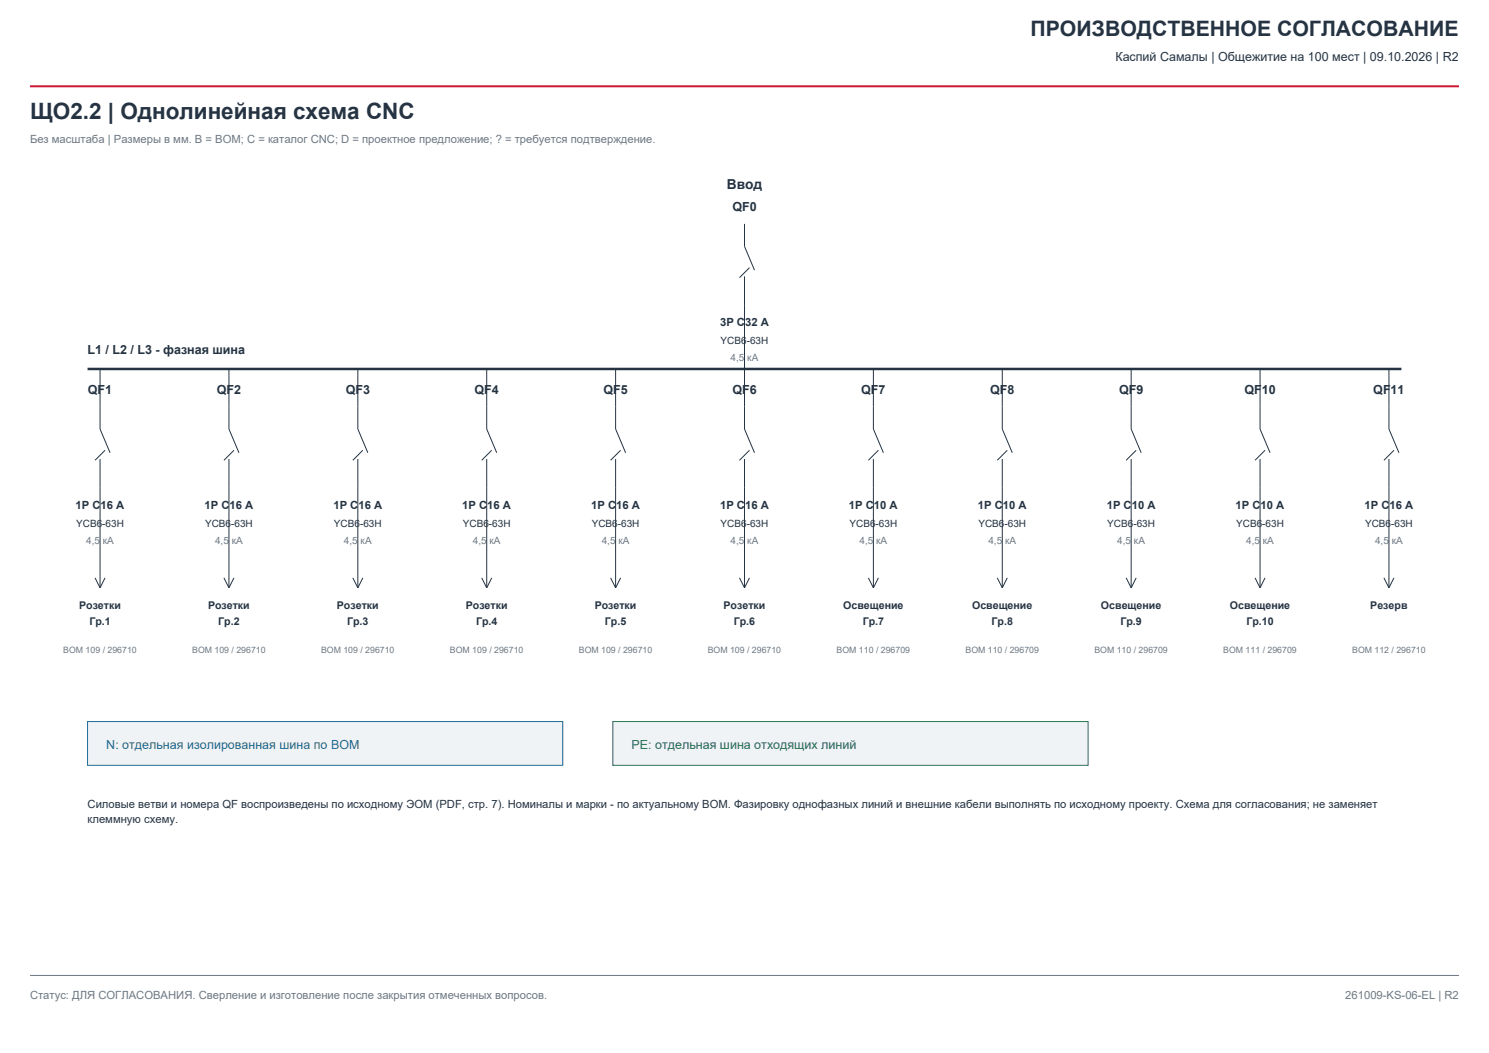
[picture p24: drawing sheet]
<svg xmlns="http://www.w3.org/2000/svg" width="420mm" height="297mm" viewBox="0 0 420 297" stroke-linecap="round" stroke-linejoin="round" font-family="sans-serif">
<defs><g id="words">
<text font-size="6.3" fill="#253342" x="8.5" y="33.5">ЩО2.2 | Однолинейная схема CNC</text>
<text font-size="6" fill="#253342" x="290.7" y="10.2">ПРОИЗВОДСТВЕННОЕ СОГЛАСОВАНИЕ</text>
<text font-size="3.9" fill="#253342" x="205" y="53.3">Ввод</text>
<g font-size="3.5" fill="#253342">
<text x="314.6" y="17.3">Каспий Самалы | Общежитие на 100 мест | 09.10.2026 | R2</text>
<text x="206.6" y="59.6">QF0</text>
<text x="24.7" y="99.8">L1 / L2 / L3 - фазная шина</text>
<text x="24.8" y="111.1">QF1</text>
<text x="61.1" y="111.1">QF2</text>
<text x="97.5" y="111.1">QF3</text>
<text x="133.9" y="111.1">QF4</text>
<text x="170.2" y="111.1">QF5</text>
<text x="206.6" y="111.1">QF6</text>
<text x="242.9" y="111.1">QF7</text>
<text x="279.3" y="111.1">QF8</text>
<text x="315.6" y="111.1">QF9</text>
<text x="351" y="111.1">QF10</text>
<text x="387.4" y="111.1">QF11</text>
</g>
<text font-size="3.5" fill="#1c6c9b" x="30" y="211.3">N: отдельная изолированная шина по BOM</text>
<text font-size="3.5" fill="#28764d" x="178.2" y="211.3">PE: отдельная шина отходящих линий</text>
<g font-size="3.2" fill="#6d7884">
<text x="8.5" y="40.2">Без масштаба | Размеры в мм. B = BOM; C = каталог CNC; D = проектное предложение; ? = требуется подтверждение.</text>
<text x="8.5" y="281.8">Статус: ДЛЯ СОГЛАСОВАНИЯ. Сверление и изготовление после закрытия отмеченных вопросов.</text>
<text x="379.5" y="281.8">261009-KS-06-EL | R2</text>
</g>
<g font-size="3.2" fill="#253342">
<text x="203.1" y="92.1">3P C32 A</text>
<text x="21.3" y="143.6">1P C16 A</text>
<text x="57.7" y="143.6">1P C16 A</text>
<text x="94.1" y="143.6">1P C16 A</text>
<text x="130.4" y="143.6">1P C16 A</text>
<text x="166.8" y="143.6">1P C16 A</text>
<text x="203.1" y="143.6">1P C16 A</text>
<text x="239.5" y="143.6">1P C10 A</text>
<text x="275.8" y="143.6">1P C10 A</text>
<text x="312.2" y="143.6">1P C10 A</text>
<text x="348.5" y="143.6">1P C10 A</text>
<text x="384.9" y="143.6">1P C16 A</text>
<text x="24.7" y="227.9">Силовые ветви и номера QF воспроизведены по исходному ЭОМ (PDF, стр. 7). Номиналы и марки - по актуальному BOM. Фазировку однофазных линий и внешние кабели выполнять по исходному проекту. Схема для согласования; не заменяет</text>
<text x="24.7" y="232.1">клеммную схему.</text>
</g>
<g font-size="3" fill="#253342">
<text x="22.3" y="171.8">Розетки</text>
<text x="58.7" y="171.8">Розетки</text>
<text x="95" y="171.8">Розетки</text>
<text x="131.4" y="171.8">Розетки</text>
<text x="167.7" y="171.8">Розетки</text>
<text x="204.1" y="171.8">Розетки</text>
<text x="237.8" y="171.8">Освещение</text>
<text x="274.2" y="171.8">Освещение</text>
<text x="310.6" y="171.8">Освещение</text>
<text x="346.9" y="171.8">Освещение</text>
<text x="386.5" y="171.8">Резерв</text>
<text x="25.2" y="176.4">Гр.1</text>
<text x="61.6" y="176.4">Гр.2</text>
<text x="97.9" y="176.4">Гр.3</text>
<text x="134.3" y="176.4">Гр.4</text>
<text x="170.6" y="176.4">Гр.5</text>
<text x="207" y="176.4">Гр.6</text>
<text x="243.3" y="176.4">Гр.7</text>
<text x="279.7" y="176.4">Гр.8</text>
<text x="316.1" y="176.4">Гр.9</text>
<text x="351.6" y="176.4">Гр.10</text>
</g>
<g font-size="2.8" fill="#253342">
<text x="203.3" y="97">YCB6-63H</text>
<text x="21.5" y="148.5">YCB6-63H</text>
<text x="57.8" y="148.5">YCB6-63H</text>
<text x="94.2" y="148.5">YCB6-63H</text>
<text x="130.5" y="148.5">YCB6-63H</text>
<text x="166.9" y="148.5">YCB6-63H</text>
<text x="203.3" y="148.5">YCB6-63H</text>
<text x="239.6" y="148.5">YCB6-63H</text>
<text x="276" y="148.5">YCB6-63H</text>
<text x="312.3" y="148.5">YCB6-63H</text>
<text x="348.7" y="148.5">YCB6-63H</text>
<text x="385" y="148.5">YCB6-63H</text>
</g>
<g font-size="2.8" fill="#6d7884">
<text x="206.1" y="102">4,5 кА</text>
<text x="24.3" y="153.5">4,5 кА</text>
<text x="60.7" y="153.5">4,5 кА</text>
<text x="97" y="153.5">4,5 кА</text>
<text x="133.4" y="153.5">4,5 кА</text>
<text x="169.7" y="153.5">4,5 кА</text>
<text x="206.1" y="153.5">4,5 кА</text>
<text x="242.4" y="153.5">4,5 кА</text>
<text x="278.8" y="153.5">4,5 кА</text>
<text x="315.2" y="153.5">4,5 кА</text>
<text x="351.5" y="153.5">4,5 кА</text>
<text x="387.9" y="153.5">4,5 кА</text>
</g>
<g font-size="2.5" fill="#6d7884">
<text x="17.9" y="184.1">BOM 109 / 296710</text>
<text x="54.2" y="184.1">BOM 109 / 296710</text>
<text x="90.6" y="184.1">BOM 109 / 296710</text>
<text x="126.9" y="184.1">BOM 109 / 296710</text>
<text x="163.3" y="184.1">BOM 109 / 296710</text>
<text x="199.6" y="184.1">BOM 109 / 296710</text>
<text x="236" y="184.1">BOM 110 / 296709</text>
<text x="272.3" y="184.1">BOM 110 / 296709</text>
<text x="308.7" y="184.1">BOM 110 / 296709</text>
<text x="345.1" y="184.1">BOM 111 / 296709</text>
<text x="381.4" y="184.1">BOM 112 / 296710</text>
</g>
</g></defs>
<path d="M8.5 24.3h403" fill="none" stroke="#cd1634" stroke-width=".56"/>
<path d="M8.5 275.1h403" fill="none" stroke="#6d7884" stroke-width=".28"/>
<g fill="none" stroke="#253342" stroke-width=".28">
<path d="M210 63.1v6.4l2.8 6.7M210 78v43l2.8 6.7M211.4 75.5l-2.8 2.8M28.2 104.1v16.9l2.8 6.7M64.6 104.1v16.9l2.8 6.7M100.9 104.1v16.9l2.9 6.7M137.3 104.1v16.9l2.8 6.7M173.6 104.1v16.9l2.9 6.7M246.4 104.1v16.9l2.8 6.7M282.7 104.1v16.9l2.8 6.7M319.1 104.1v16.9l2.8 6.7M355.4 104.1v16.9l2.8 6.7"/>
<path d="M391.8 104.1v16.9l2.8 6.7M28.2 129.5v36.3M29.6 127l-2.8 2.8M64.6 129.5v36.3M66 127l-2.8 2.8M100.9 129.5v36.3M102.3 127l-2.8 2.8M137.3 129.5v36.3M138.7 127l-2.8 2.8M173.6 129.5v36.3M175.1 127l-2.9 2.8M210 129.5v36.3"/>
<path d="M211.4 127l-2.8 2.8M246.4 129.5v36.3M247.8 127l-2.9 2.8M282.7 129.5v36.3M284.1 127l-2.8 2.8M319.1 129.5v36.3M320.5 127l-2.8 2.8M355.4 129.5v36.3M356.8 127l-2.8 2.8M391.8 129.5v36.3M393.2 127l-2.8 2.8M26.8 163l1.4 2.8"/>
<path d="M29.6 163l-1.4 2.8M63.2 163l1.4 2.8M66 163l-1.4 2.8M99.5 163l1.4 2.8M102.3 163l-1.4 2.8M135.9 163l1.4 2.8M138.7 163l-1.4 2.8M172.2 163l1.4 2.8M175.1 163l-1.5 2.8M208.6 163l1.4 2.8M211.4 163l-1.4 2.8M244.9 163l1.5 2.8"/>
<path d="M247.8 163l-1.4 2.8M281.3 163l1.4 2.8M284.1 163l-1.4 2.8M317.7 163l1.4 2.8M320.5 163l-1.4 2.8M354 163l1.4 2.8M356.8 163l-1.4 2.8M390.4 163l1.4 2.8M393.2 163l-1.4 2.8"/>
</g>
<path d="M24.7 104.1h370.6" fill="none" stroke="#253342" stroke-width=".71" stroke-linecap="butt"/>
<path d="M24.7 203.5h134v12.4h-134z" fill-rule="evenodd" fill="#f0f3f6" stroke="#1c6c9b" stroke-width=".28"/>
<path d="M172.9 203.5h134v12.4h-134z" fill-rule="evenodd" fill="#f0f3f6" stroke="#28764d" stroke-width=".28"/>
<use href="#words"/>
</svg>
